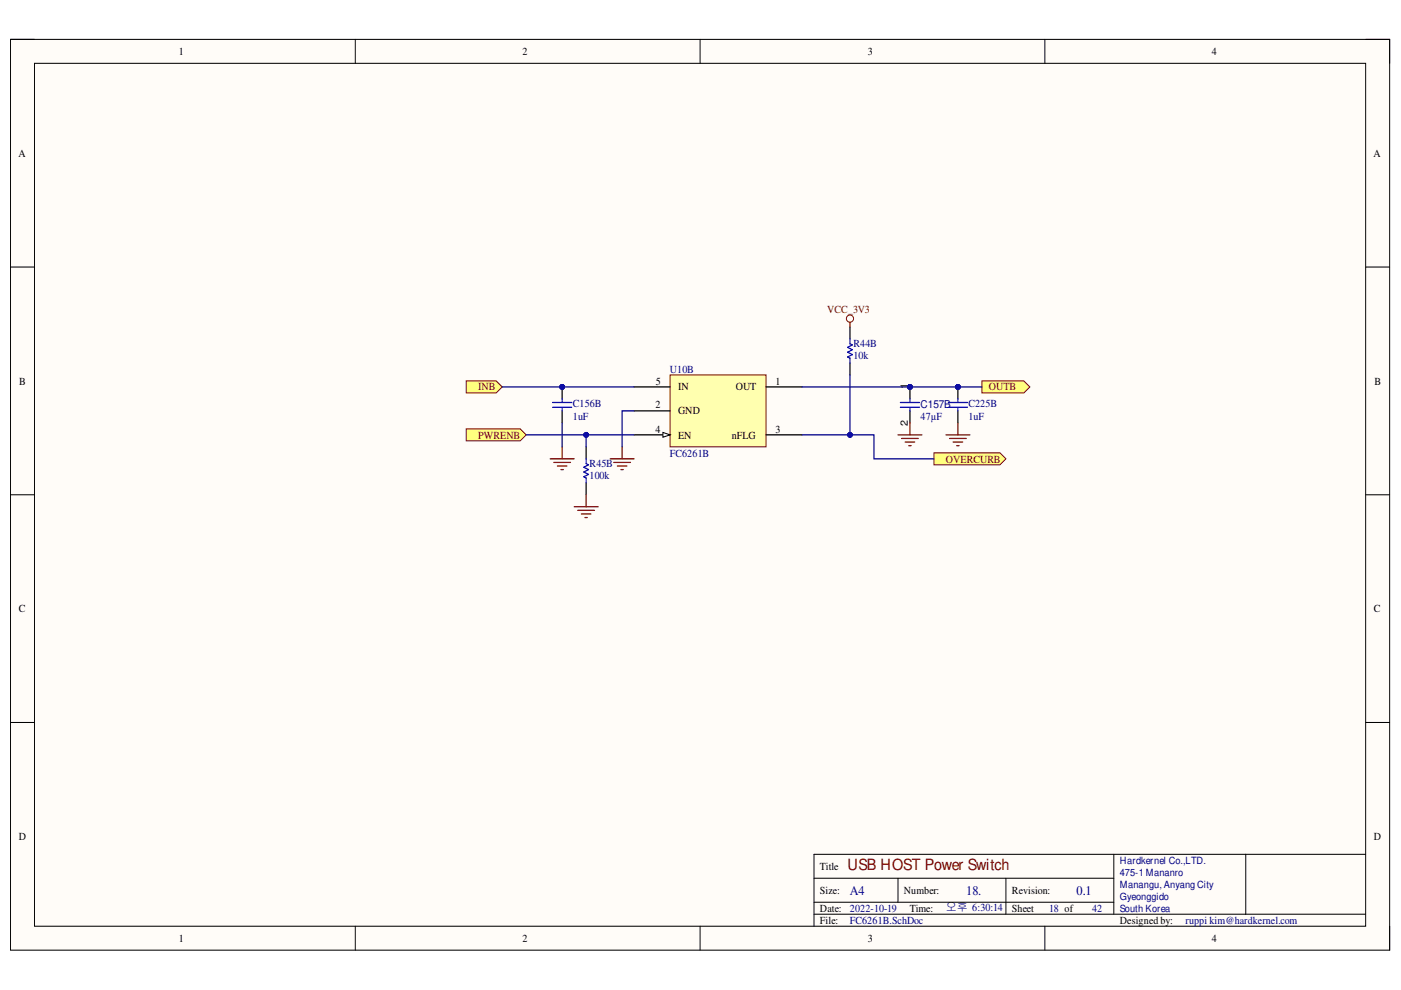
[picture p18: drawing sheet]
<svg xmlns="http://www.w3.org/2000/svg" width="297mm" height="210mm" viewBox="0 0 297 210" stroke-linecap="round" stroke-linejoin="round" font-family="sans-serif">
<defs><g id="words">
<text font-size="3.3" fill="#7f0000" x="179.7" y="184.5">USB HOST Power Switch</text>
<g font-size="2.8" fill="#00007f">
<text x="180.2" y="189.7">A4</text>
<text x="204.8" y="189.7">18.</text>
<text x="228.3" y="189.7">0.1</text>
</g>
<text font-size="2.5" fill="#00007f" x="200.5" y="193.3">오후 6:30:14</text>
<g font-size="2.3">
<text x="37.9" y="11.7">1</text>
<text x="110.8" y="11.7">2</text>
<text x="184" y="11.7">3</text>
<text x="257" y="11.7">4</text>
<text x="3.9" y="33.3">A</text>
<text x="291.2" y="33.3">A</text>
<text x="4.1" y="81.5">B</text>
<text x="139.1" y="81.5">5</text>
<text x="143.8" y="82.8">IN</text>
<text x="156" y="82.8">OUT</text>
<text x="164.4" y="81.5">1</text>
<text x="291.4" y="81.5">B</text>
<text x="139" y="86.6">2</text>
<text x="143.8" y="87.9">GND</text>
<text x="139" y="91.8">4</text>
<text x="143.8" y="93">EN</text>
<text x="155.1" y="93">nFLG</text>
<text x="164.4" y="91.8">3</text>
<text x="4" y="129.8">C</text>
<text x="291.3" y="129.8">C</text>
<text x="4" y="178.1">D</text>
<text x="291.3" y="178.1">D</text>
<text x="173.8" y="184.5">Title</text>
<text x="173.8" y="189.5">Size:</text>
<text x="191.6" y="189.5">Number:</text>
<text x="214.5" y="189.5">Revision:</text>
<text x="173.8" y="193.3">Date:</text>
<text x="173.8" y="195.9">File:</text>
<text x="192.9" y="193.3">Time:</text>
<text x="214.5" y="193.3">Sheet</text>
<text x="237.4" y="195.9">Designed by:</text>
<text x="37.9" y="199.7">1</text>
<text x="110.8" y="199.7">2</text>
<text x="184" y="199.7">3</text>
<text x="257" y="199.7">4</text>
</g>
<g font-size="2.3" fill="#7f0000">
<text x="175.4" y="66.3">VCC_3V3</text>
<text x="101.4" y="82.8">INB</text>
<text x="209.6" y="82.8">OUTB</text>
<text x="101.4" y="93">PWRENB</text>
<text x="200.5" y="98.1">OVERCURB</text>
</g>
<g font-size="2.3" fill="#00007f">
<text x="180.9" y="73.7">R44B</text>
<text x="180.9" y="76.2">10k</text>
<text x="142" y="79">U10B</text>
<text x="121.5" y="86.3">C156B</text>
<text x="121.5" y="89">1uF</text>
<text x="195.2" y="89">47µF</text>
<text x="195.2" y="86.4">C157B</text>
<text x="205.3" y="86.3">C225B</text>
<text x="205.3" y="89">1uF</text>
<text x="125" y="99.1">R45B</text>
<text x="125" y="101.7">100k</text>
<text x="142" y="96.8">FC6261B</text>
<text x="180.2" y="193.3">2022-10-19</text>
<text x="180.2" y="195.9">FC6261B.SchDoc</text>
<text x="222.4" y="193.3">18 of</text>
<text x="231.6" y="193.3">42</text>
<text x="251.4" y="195.9">ruppi kim@hardkernel.com</text>
</g>
<g font-size="2.1">
<text x="192.5" y="82.5" transform="rotate(-90 192.5 82.5)">1</text>
<text x="192.5" y="90.3" transform="rotate(-90 192.5 90.3)">2</text>
</g>
<g font-size="2.1" fill="#00007f">
<text x="237.4" y="183.2">Hardkernel Co.,LTD.</text>
<text x="237.4" y="185.7">475-1 Mananro</text>
<text x="237.4" y="188.3">Manangu, Anyang City</text>
<text x="237.4" y="190.8">Gyeonggido</text>
<text x="237.4" y="193.3">South Korea</text>
</g>
</g></defs>
<path d="M2.2 8.4h292.4v193.1h-292.4z" fill-rule="evenodd" fill="#fffcf8"/>
<path d="M2.2 8.4h292.4v193.1h-292.4z" fill="none" stroke="#000" stroke-width=".21"/>
<path d="M7.3 13.4h282.2v183h-282.2z" fill-rule="evenodd" fill="#fffcf8"/>
<g fill="none" stroke="#000" stroke-width=".21">
<path d="M2.2 8.3h5.1M7.3 13.4h282.2v183h-282.2zM75.3 8.3v5.1M148.4 8.3v5.1M221.5 8.4v5M289.5 8.4h5.1v5M2.2 56.6h5.1M289.5 56.6h5.1M2.2 104.9h5.1M289.5 104.9h5.1M2.2 153.2h5.1M289.5 153.2h5.1"/>
<path d="M75.3 196.4v5.1M148.4 196.4v5.1M172.6 186.2h63.6M172.6 193.8h116.9M172.6 191.3h63.6M190.4 186.2v5.1M213.3 186.2v7.6M221.5 196.4v5.1M236.2 181.1v12.7M264.1 181.1v12.7M289.5 181.1h-116.9v15.3M294.6 196.4v5.1"/>
</g>
<path d="M98.8 90.9h11.5l1.3 1.3-1.3 1.3h-11.5z" fill-rule="evenodd" fill="#ffff7f"/>
<path d="M98.8 90.9h11.5l1.3 1.3-1.3 1.3h-11.5z" fill="none" stroke="#7f0000" stroke-width=".21"/>
<path d="M198 96h14l1.3 1.3-1.3 1.3h-14z" fill-rule="evenodd" fill="#ffff7f"/>
<path d="M198 96h14l1.3 1.3-1.3 1.3h-14z" fill="none" stroke="#7f0000" stroke-width=".21"/>
<circle cx="192.9" cy="82" r=".51" fill="#00007f"/>
<circle cx="192.9" cy="82" r=".51" fill="none" stroke="#00007f" stroke-width=".21"/>
<path d="M192.9 82v2.6" fill="none" stroke="#000" stroke-width=".26"/>
<circle cx="192.9" cy="82" r=".51" fill="#00007f"/>
<circle cx="192.9" cy="82" r=".51" fill="none" stroke="#00007f" stroke-width=".21"/>
<path d="M192.9 87.1v2.6" fill="none" stroke="#000" stroke-width=".26"/>
<path d="M190.9 86.4h4.1M190.9 85.3h4.1M192.9 84.6v.7M192.9 86.4v.7" fill="none" stroke="#00f" stroke-width=".26"/>
<g fill="none" stroke="#7f0000" stroke-width=".26">
<path d="M116.6 97.3h5.1M117.4 98h3.6M118.2 98.8h2M118.9 99.6h.5M119.2 94.7v2.6M129.4 97.3h5M130.1 98h3.6M130.9 98.8h2M131.6 99.6h.6M131.9 94.7v2.6M190.4 92.2h5.1M191.1 93h3.6"/>
<path d="M191.9 93.7h2M192.7 94.5h.5M192.9 89.7v2.5"/>
</g>
<path d="M98.8 80.8h6.4l1.3 1.2-1.3 1.3h-6.4z" fill-rule="evenodd" fill="#ffff7f"/>
<path d="M98.8 80.8h6.4l1.3 1.2-1.3 1.3h-6.4z" fill="none" stroke="#7f0000" stroke-width=".21"/>
<path d="M208.2 80.8h8.9l1.2 1.2-1.2 1.3h-8.9z" fill-rule="evenodd" fill="#ffff7f"/>
<path d="M208.2 80.8h8.9l1.2 1.2-1.2 1.3h-8.9z" fill="none" stroke="#7f0000" stroke-width=".21"/>
<path d="M180.2 69.3v2.6M180.2 77v2.5M124.3 94.7v2.6M124.3 102.4v2.5" fill="none" stroke="#000" stroke-width=".26"/>
<path d="M180.2 71.9v1l.5 .2-1 .5 1 .6-1 .5 1 .5-1 .5 .5 .2v1.1M124.3 97.3v1l.5 .3-1 .5 1 .5-1 .5 1 .5-1 .5 .5 .2v1.1" fill="none" stroke="#00f" stroke-width=".26"/>
<path d="M121.7 107.4h5.1M122.5 108.2h3.6M123.3 109h2M124 109.7h.5M124.3 104.9v2.5" fill="none" stroke="#7f0000" stroke-width=".26"/>
<circle cx="119.2" cy="82" r=".51" fill="#00007f"/>
<circle cx="119.2" cy="82" r=".51" fill="none" stroke="#00007f" stroke-width=".21"/>
<path d="M119.2 82v2.6" fill="none" stroke="#000" stroke-width=".26"/>
<circle cx="119.2" cy="82" r=".51" fill="#00007f"/>
<circle cx="119.2" cy="82" r=".51" fill="none" stroke="#00007f" stroke-width=".21"/>
<path d="M119.2 87.1v2.6" fill="none" stroke="#000" stroke-width=".26"/>
<path d="M117.2 86.4h4M117.2 85.3h4M119.2 84.6v.7M119.2 86.4v.7" fill="none" stroke="#00f" stroke-width=".26"/>
<circle cx="203.1" cy="82" r=".51" fill="#00007f"/>
<circle cx="203.1" cy="82" r=".51" fill="none" stroke="#00007f" stroke-width=".21"/>
<path d="M203.1 82v2.6" fill="none" stroke="#000" stroke-width=".26"/>
<circle cx="203.1" cy="82" r=".51" fill="#00007f"/>
<circle cx="203.1" cy="82" r=".51" fill="none" stroke="#00007f" stroke-width=".21"/>
<path d="M203.1 87.1v2.6" fill="none" stroke="#000" stroke-width=".26"/>
<path d="M201.1 86.4h4M201.1 85.3h4M203.1 84.6v.7M203.1 86.4v.7" fill="none" stroke="#00f" stroke-width=".26"/>
<path d="M180.2 68.3v1M200.6 92.2h5M201.3 93h3.6M202.1 93.7h2M202.8 94.5h.5M203.1 89.7v2.5" fill="none" stroke="#7f0000" stroke-width=".26"/>
<circle cx="180.2" cy="67.6" r=".76" fill="none" stroke="#7f0000" stroke-width=".21"/>
<path d="M142.1 79.5h20.3v15.2h-20.3z" fill-rule="evenodd" fill="#ffffaf"/>
<path d="M142.1 79.5h20.3v15.2h-20.3z" fill="none" stroke="#7f0000" stroke-width=".21"/>
<path d="M134.4 87.1h7.7M134.4 92.2h7.7M162.4 82h7.6M162.4 92.2h7.6" fill="none" stroke="#000" stroke-width=".26"/>
<path d="M140.5 91.7l1.6 .5-1.6 .5z" fill="#f8fcff"/>
<path d="M140.5 91.7l1.6 .5-1.6 .5z" fill="none" stroke="#000" stroke-width=".21"/>
<path d="M134.4 82h7.7" fill="none" stroke="#000" stroke-width=".26"/>
<path d="M111.6 92.2h22.8M119.2 89.7v5" fill="none" stroke="#00007f" stroke-width=".26"/>
<circle cx="124.3" cy="92.2" r=".51" fill="#00007f"/>
<circle cx="124.3" cy="92.2" r=".51" fill="none" stroke="#00007f" stroke-width=".21"/>
<path d="M106.5 82h27.9" fill="none" stroke="#00007f" stroke-width=".26"/>
<circle cx="119.2" cy="82" r=".51" fill="#00007f"/>
<circle cx="119.2" cy="82" r=".51" fill="none" stroke="#00007f" stroke-width=".21"/>
<path d="M170 92.2h15.3v5.1h12.7" fill="none" stroke="#00007f" stroke-width=".26"/>
<circle cx="180.2" cy="92.2" r=".51" fill="#00007f"/>
<circle cx="180.2" cy="92.2" r=".51" fill="none" stroke="#00007f" stroke-width=".21"/>
<path d="M124.3 92.2v2.5" fill="none" stroke="#00007f" stroke-width=".26"/>
<circle cx="124.3" cy="92.2" r=".51" fill="#00007f"/>
<circle cx="124.3" cy="92.2" r=".51" fill="none" stroke="#00007f" stroke-width=".21"/>
<path d="M170 82h38.2" fill="none" stroke="#00007f" stroke-width=".26"/>
<circle cx="192.9" cy="82" r=".51" fill="#00007f"/>
<circle cx="192.9" cy="82" r=".51" fill="none" stroke="#00007f" stroke-width=".21"/>
<circle cx="203.1" cy="82" r=".51" fill="#00007f"/>
<circle cx="203.1" cy="82" r=".51" fill="none" stroke="#00007f" stroke-width=".21"/>
<path d="M180.2 79.5v12.7" fill="none" stroke="#00007f" stroke-width=".26"/>
<circle cx="180.2" cy="92.2" r=".51" fill="#00007f"/>
<circle cx="180.2" cy="92.2" r=".51" fill="none" stroke="#00007f" stroke-width=".21"/>
<path d="M134.4 87.1h-2.5v7.6" fill="none" stroke="#00007f" stroke-width=".26"/>
<use href="#words"/>
</svg>
